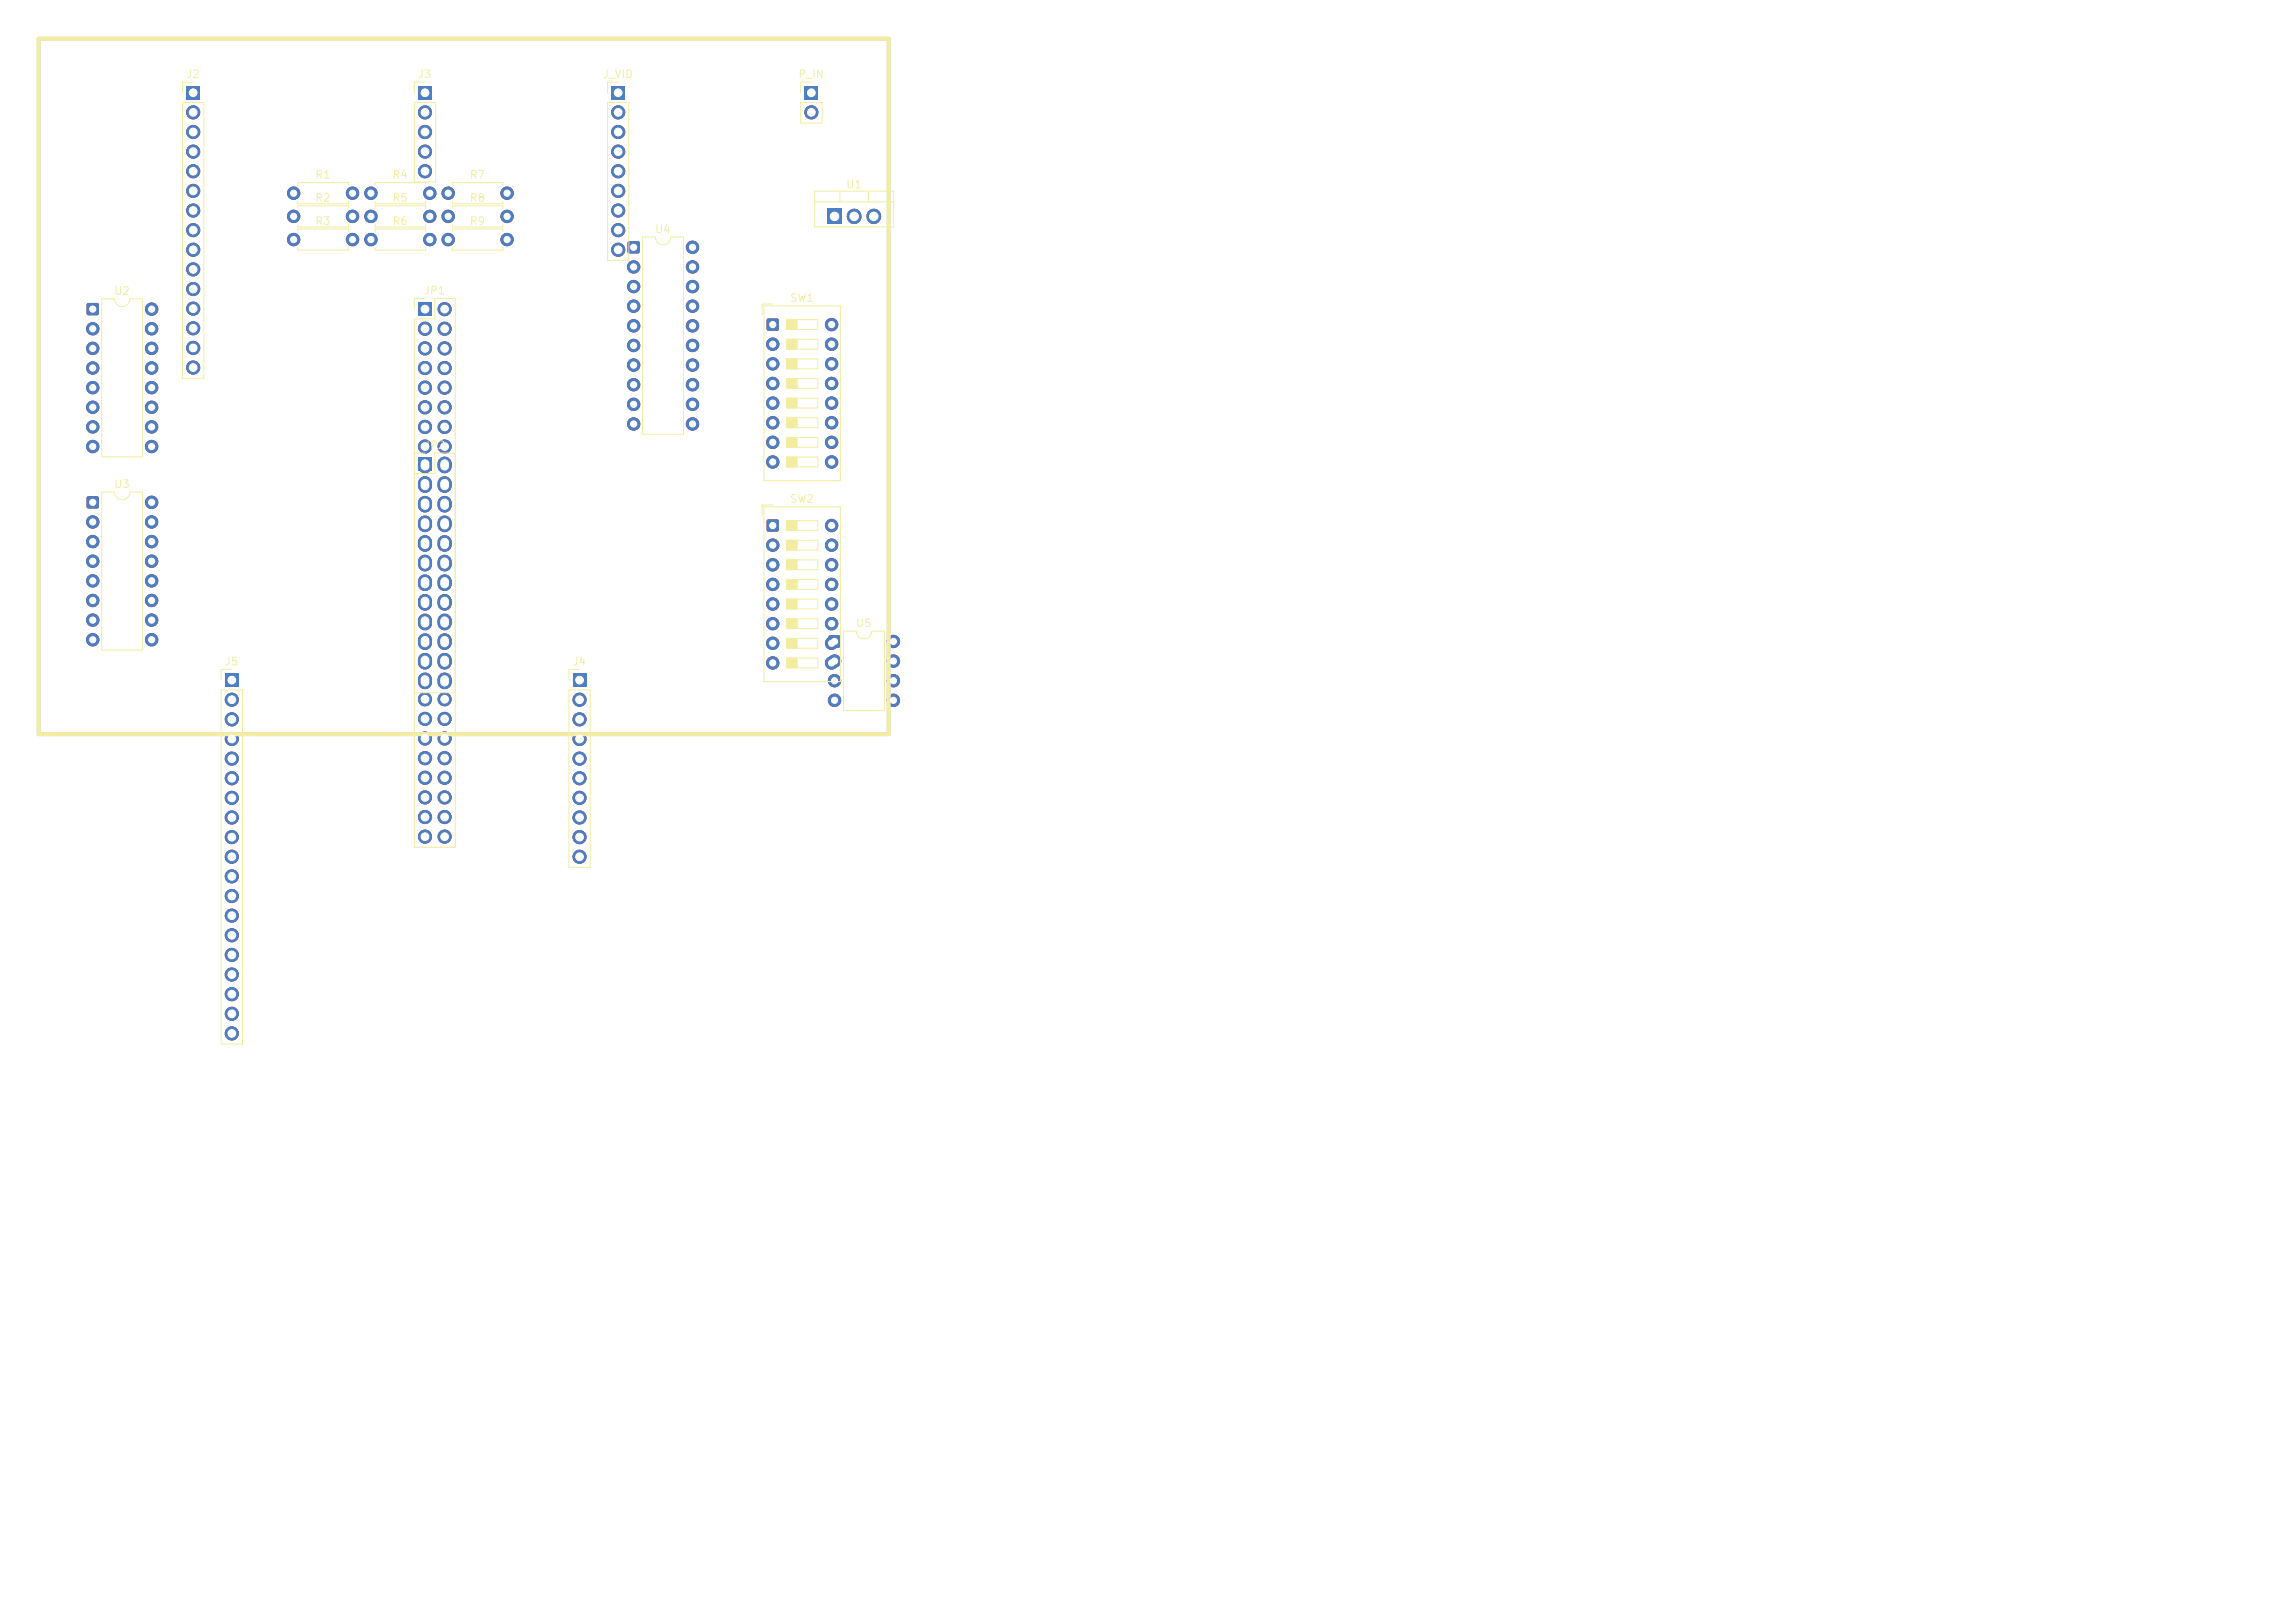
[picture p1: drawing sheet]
<svg xmlns="http://www.w3.org/2000/svg" width="297mm" height="210mm" viewBox="0 0 297 210" stroke-linecap="round" stroke-linejoin="round" font-family="sans-serif">
<defs><g id="words">
<g font-size="1" fill="#f2eda1">
<text x="24" y="10.3">J2</text>
<text x="54" y="10.3">J3</text>
<text x="77.9" y="10.3">J_VID</text>
<text x="103.2" y="10.3">P_IN</text>
<text x="40.7" y="23.4">R1</text>
<text x="50.7" y="23.4">R4</text>
<text x="60.7" y="23.4">R7</text>
<text x="40.7" y="29.4">R3</text>
<text x="40.7" y="26.4">R2</text>
<text x="50.7" y="29.4">R6</text>
<text x="50.7" y="26.4">R5</text>
<text x="60.7" y="26.4">R8</text>
<text x="60.7" y="29.4">R9</text>
<text x="109.4" y="24.6">U1</text>
<text x="84.7" y="30.4">U4</text>
<text x="14.7" y="38.4">U2</text>
<text x="54.8" y="38.3">JP1</text>
<text x="102.2" y="39.3">SW1</text>
<text x="54.8" y="58.3">JP2</text>
<text x="14.7" y="63.4">U3</text>
<text x="102.2" y="65.3">SW2</text>
<text x="110.7" y="81.4">U5</text>
<text x="29" y="86.3">J5</text>
<text x="74" y="86.3">J4</text>
</g>
</g></defs>
<path d="M74.2 87.2h1.6v1.7h-1.6z" fill="#c83434"/>
<g fill="#c83434" stroke="#c83434" stroke-width=".13">
<circle cx="75" cy="90.5" r=".85"/>
<circle cx="75" cy="93.1" r=".85"/>
<circle cx="75" cy="95.6" r=".85"/>
<circle cx="75" cy="98.2" r=".85"/>
<circle cx="75" cy="100.7" r=".85"/>
<circle cx="75" cy="103.2" r=".85"/>
<circle cx="75" cy="105.8" r=".85"/>
<circle cx="75" cy="108.3" r=".85"/>
<circle cx="75" cy="110.9" r=".85"/>
</g>
<path d="M11.3 39.3l.1-.1 1.3 .1 .1 .2-.1 1.2-.2 .1-1.2-.1-.1-.1z" fill="#c83434"/>
<g fill="#c83434" stroke="#c83434" stroke-width=".13">
<circle cx="12" cy="42.5" r=".8"/>
<circle cx="12" cy="45.1" r=".8"/>
<circle cx="12" cy="47.6" r=".8"/>
<circle cx="12" cy="50.2" r=".8"/>
<circle cx="12" cy="52.7" r=".8"/>
<circle cx="12" cy="55.2" r=".8"/>
<circle cx="12" cy="57.8" r=".8"/>
<circle cx="19.6" cy="57.8" r=".8"/>
<circle cx="19.6" cy="55.2" r=".8"/>
<circle cx="19.6" cy="52.7" r=".8"/>
<circle cx="19.6" cy="50.2" r=".8"/>
<circle cx="19.6" cy="47.6" r=".8"/>
<circle cx="19.6" cy="45.1" r=".8"/>
<circle cx="19.6" cy="42.5" r=".8"/>
<circle cx="19.6" cy="40" r=".8"/>
</g>
<path d="M54.2 59.2h1.7v1.7h-1.7z" fill="#c83434"/>
<g fill="#c83434" stroke="#c83434" stroke-width=".13">
<circle cx="57.5" cy="60" r=".85"/>
<circle cx="55" cy="62.5" r=".85"/>
<circle cx="57.5" cy="62.5" r=".85"/>
<circle cx="55" cy="65.1" r=".85"/>
<circle cx="57.5" cy="65.1" r=".85"/>
<circle cx="55" cy="67.6" r=".85"/>
<circle cx="57.5" cy="67.6" r=".85"/>
<circle cx="55" cy="70.2" r=".85"/>
<circle cx="57.5" cy="70.2" r=".85"/>
<circle cx="55" cy="72.7" r=".85"/>
<circle cx="57.5" cy="72.7" r=".85"/>
<circle cx="55" cy="75.2" r=".85"/>
<circle cx="57.5" cy="75.2" r=".85"/>
<circle cx="55" cy="77.8" r=".85"/>
<circle cx="57.5" cy="77.8" r=".85"/>
<circle cx="55" cy="80.3" r=".85"/>
<circle cx="57.5" cy="80.3" r=".85"/>
<circle cx="55" cy="82.9" r=".85"/>
<circle cx="57.5" cy="82.9" r=".85"/>
<circle cx="55" cy="85.4" r=".85"/>
<circle cx="57.5" cy="85.4" r=".85"/>
<circle cx="55" cy="87.9" r=".85"/>
<circle cx="57.5" cy="87.9" r=".85"/>
<circle cx="55" cy="90.5" r=".85"/>
<circle cx="57.5" cy="90.5" r=".85"/>
<circle cx="55" cy="93" r=".85"/>
<circle cx="57.5" cy="93" r=".85"/>
<circle cx="55" cy="95.6" r=".85"/>
<circle cx="57.5" cy="95.6" r=".85"/>
<circle cx="55" cy="98.1" r=".85"/>
<circle cx="57.5" cy="98.1" r=".85"/>
<circle cx="55" cy="100.6" r=".85"/>
<circle cx="57.5" cy="100.6" r=".85"/>
<circle cx="55" cy="103.2" r=".85"/>
<circle cx="57.5" cy="103.2" r=".85"/>
<circle cx="55" cy="105.7" r=".85"/>
<circle cx="57.5" cy="105.7" r=".85"/>
<circle cx="55" cy="108.3" r=".85"/>
<circle cx="57.5" cy="108.3" r=".85"/>
</g>
<path d="M104.1 11.2h1.7v1.7h-1.7z" fill="#c83434"/>
<g fill="#c83434" stroke="#c83434" stroke-width=".13">
<circle cx="105" cy="14.5" r=".85"/>
<circle cx="38" cy="25" r=".8"/>
<circle cx="45.6" cy="25" r=".8"/>
</g>
<path d="M24.1 11.2h1.7v1.7h-1.7z" fill="#c83434"/>
<g fill="#c83434" stroke="#c83434" stroke-width=".13">
<circle cx="25" cy="14.5" r=".85"/>
<circle cx="25" cy="17.1" r=".85"/>
<circle cx="25" cy="19.6" r=".85"/>
<circle cx="25" cy="22.2" r=".85"/>
<circle cx="25" cy="24.7" r=".85"/>
<circle cx="25" cy="27.2" r=".85"/>
<circle cx="25" cy="29.8" r=".85"/>
<circle cx="25" cy="32.3" r=".85"/>
<circle cx="25" cy="34.9" r=".85"/>
<circle cx="25" cy="37.4" r=".85"/>
<circle cx="25" cy="39.9" r=".85"/>
<circle cx="25" cy="42.5" r=".85"/>
<circle cx="25" cy="45" r=".85"/>
<circle cx="25" cy="47.6" r=".85"/>
<circle cx="38" cy="31" r=".8"/>
<circle cx="45.6" cy="31" r=".8"/>
</g>
<path d="M99.3 41.3l.1-.1 1.3 .1 .1 .2-.1 1.2-.2 .1-1.2-.1-.1-.1z" fill="#c83434"/>
<g fill="#c83434" stroke="#c83434" stroke-width=".13">
<circle cx="100" cy="44.5" r=".8"/>
<circle cx="100" cy="47.1" r=".8"/>
<circle cx="100" cy="49.6" r=".8"/>
<circle cx="100" cy="52.2" r=".8"/>
<circle cx="100" cy="54.7" r=".8"/>
<circle cx="100" cy="57.2" r=".8"/>
<circle cx="100" cy="59.8" r=".8"/>
<circle cx="107.6" cy="59.8" r=".8"/>
<circle cx="107.6" cy="57.2" r=".8"/>
<circle cx="107.6" cy="54.7" r=".8"/>
<circle cx="107.6" cy="52.2" r=".8"/>
<circle cx="107.6" cy="49.6" r=".8"/>
<circle cx="107.6" cy="47.1" r=".8"/>
<circle cx="107.6" cy="44.5" r=".8"/>
<circle cx="107.6" cy="42" r=".8"/>
</g>
<path d="M54.2 39.2h1.7v1.7h-1.7z" fill="#c83434"/>
<g fill="#c83434" stroke="#c83434" stroke-width=".13">
<circle cx="57.5" cy="40" r=".85"/>
<circle cx="55" cy="42.5" r=".85"/>
<circle cx="57.5" cy="42.5" r=".85"/>
<circle cx="55" cy="45.1" r=".85"/>
<circle cx="57.5" cy="45.1" r=".85"/>
<circle cx="55" cy="47.6" r=".85"/>
<circle cx="57.5" cy="47.6" r=".85"/>
<circle cx="55" cy="50.2" r=".85"/>
<circle cx="57.5" cy="50.2" r=".85"/>
<circle cx="55" cy="52.7" r=".85"/>
<circle cx="57.5" cy="52.7" r=".85"/>
<circle cx="55" cy="55.2" r=".85"/>
<circle cx="57.5" cy="55.2" r=".85"/>
<circle cx="55" cy="57.8" r=".85"/>
<circle cx="57.5" cy="57.8" r=".85"/>
<circle cx="55" cy="60.3" r=".85"/>
<circle cx="57.5" cy="60.3" r=".85"/>
<circle cx="55" cy="62.9" r=".85"/>
<circle cx="57.5" cy="62.9" r=".85"/>
<circle cx="55" cy="65.4" r=".85"/>
<circle cx="57.5" cy="65.4" r=".85"/>
<circle cx="55" cy="67.9" r=".85"/>
<circle cx="57.5" cy="67.9" r=".85"/>
<circle cx="55" cy="70.5" r=".85"/>
<circle cx="57.5" cy="70.5" r=".85"/>
<circle cx="55" cy="73" r=".85"/>
<circle cx="57.5" cy="73" r=".85"/>
<circle cx="55" cy="75.6" r=".85"/>
<circle cx="57.5" cy="75.6" r=".85"/>
<circle cx="55" cy="78.1" r=".85"/>
<circle cx="57.5" cy="78.1" r=".85"/>
<circle cx="55" cy="80.6" r=".85"/>
<circle cx="57.5" cy="80.6" r=".85"/>
<circle cx="55" cy="83.2" r=".85"/>
<circle cx="57.5" cy="83.2" r=".85"/>
<circle cx="55" cy="85.7" r=".85"/>
<circle cx="57.5" cy="85.7" r=".85"/>
<circle cx="55" cy="88.3" r=".85"/>
<circle cx="57.5" cy="88.3" r=".85"/>
</g>
<path d="M11.3 64.3l.1-.1 1.3 .1 .1 .2-.1 1.2-.2 .1-1.2-.1-.1-.1z" fill="#c83434"/>
<g fill="#c83434" stroke="#c83434" stroke-width=".13">
<circle cx="12" cy="67.5" r=".8"/>
<circle cx="12" cy="70.1" r=".8"/>
<circle cx="12" cy="72.6" r=".8"/>
<circle cx="12" cy="75.2" r=".8"/>
<circle cx="12" cy="77.7" r=".8"/>
<circle cx="12" cy="80.2" r=".8"/>
<circle cx="12" cy="82.8" r=".8"/>
<circle cx="19.6" cy="82.8" r=".8"/>
<circle cx="19.6" cy="80.2" r=".8"/>
<circle cx="19.6" cy="77.7" r=".8"/>
<circle cx="19.6" cy="75.2" r=".8"/>
<circle cx="19.6" cy="72.6" r=".8"/>
<circle cx="19.6" cy="70.1" r=".8"/>
<circle cx="19.6" cy="67.5" r=".8"/>
<circle cx="19.6" cy="65" r=".8"/>
</g>
<path d="M79.2 11.2h1.6v1.7h-1.6z" fill="#c83434"/>
<g fill="#c83434" stroke="#c83434" stroke-width=".13">
<circle cx="80" cy="14.5" r=".85"/>
<circle cx="80" cy="17.1" r=".85"/>
<circle cx="80" cy="19.6" r=".85"/>
<circle cx="80" cy="22.2" r=".85"/>
<circle cx="80" cy="24.7" r=".85"/>
<circle cx="80" cy="27.2" r=".85"/>
<circle cx="80" cy="29.8" r=".85"/>
<circle cx="80" cy="32.3" r=".85"/>
<circle cx="58" cy="28" r=".8"/>
<circle cx="65.6" cy="28" r=".8"/>
</g>
<path d="M107 27h2v2h-2z" fill="#c83434"/>
<path d="M110.5 28h.1M113.1 28h.1" fill="none" stroke="#c83434" stroke-width="1.9"/>
<path d="M81.3 31.3l.2-.1 1.2 .1 .1 .2-.1 1.2-.2 .1-1.2-.1-.1-.1z" fill="#c83434"/>
<g fill="#c83434" stroke="#c83434" stroke-width=".13">
<circle cx="82" cy="34.5" r=".8"/>
<circle cx="82" cy="37.1" r=".8"/>
<circle cx="82" cy="39.6" r=".8"/>
<circle cx="82" cy="42.2" r=".8"/>
<circle cx="82" cy="44.7" r=".8"/>
<circle cx="82" cy="47.2" r=".8"/>
<circle cx="82" cy="49.8" r=".8"/>
<circle cx="82" cy="52.3" r=".8"/>
<circle cx="82" cy="54.9" r=".8"/>
<circle cx="89.6" cy="54.9" r=".8"/>
<circle cx="89.6" cy="52.3" r=".8"/>
<circle cx="89.6" cy="49.8" r=".8"/>
<circle cx="89.6" cy="47.2" r=".8"/>
<circle cx="89.6" cy="44.7" r=".8"/>
<circle cx="89.6" cy="42.2" r=".8"/>
<circle cx="89.6" cy="39.6" r=".8"/>
<circle cx="89.6" cy="37.1" r=".8"/>
<circle cx="89.6" cy="34.5" r=".8"/>
<circle cx="89.6" cy="32" r=".8"/>
<circle cx="38" cy="28" r=".8"/>
<circle cx="45.6" cy="28" r=".8"/>
<circle cx="48" cy="25" r=".8"/>
<circle cx="55.6" cy="25" r=".8"/>
<circle cx="48" cy="31" r=".8"/>
<circle cx="55.6" cy="31" r=".8"/>
</g>
<path d="M29.1 87.2h1.7v1.7h-1.7z" fill="#c83434"/>
<g fill="#c83434" stroke="#c83434" stroke-width=".13">
<circle cx="30" cy="90.5" r=".85"/>
<circle cx="30" cy="93.1" r=".85"/>
<circle cx="30" cy="95.6" r=".85"/>
<circle cx="30" cy="98.2" r=".85"/>
<circle cx="30" cy="100.7" r=".85"/>
<circle cx="30" cy="103.2" r=".85"/>
<circle cx="30" cy="105.8" r=".85"/>
<circle cx="30" cy="108.3" r=".85"/>
<circle cx="30" cy="110.9" r=".85"/>
<circle cx="30" cy="113.4" r=".85"/>
<circle cx="30" cy="115.9" r=".85"/>
<circle cx="30" cy="118.5" r=".85"/>
<circle cx="30" cy="121" r=".85"/>
<circle cx="30" cy="123.6" r=".85"/>
<circle cx="30" cy="126.1" r=".85"/>
<circle cx="30" cy="128.6" r=".85"/>
<circle cx="30" cy="131.2" r=".85"/>
<circle cx="30" cy="133.7" r=".85"/>
</g>
<path d="M99.3 67.3l.1-.1 1.3 .1 .1 .2-.1 1.2-.2 .1-1.2-.1-.1-.1z" fill="#c83434"/>
<g fill="#c83434" stroke="#c83434" stroke-width=".13">
<circle cx="100" cy="70.5" r=".8"/>
<circle cx="100" cy="73.1" r=".8"/>
<circle cx="100" cy="75.6" r=".8"/>
<circle cx="100" cy="78.2" r=".8"/>
<circle cx="100" cy="80.7" r=".8"/>
<circle cx="100" cy="83.2" r=".8"/>
<circle cx="100" cy="85.8" r=".8"/>
<circle cx="107.6" cy="85.8" r=".8"/>
<circle cx="107.6" cy="83.2" r=".8"/>
<circle cx="107.6" cy="80.7" r=".8"/>
<circle cx="107.6" cy="78.2" r=".8"/>
<circle cx="107.6" cy="75.6" r=".8"/>
<circle cx="107.6" cy="73.1" r=".8"/>
<circle cx="107.6" cy="70.5" r=".8"/>
<circle cx="107.6" cy="68" r=".8"/>
<circle cx="58" cy="31" r=".8"/>
<circle cx="65.6" cy="31" r=".8"/>
<circle cx="48" cy="28" r=".8"/>
<circle cx="55.6" cy="28" r=".8"/>
</g>
<path d="M107.3 82.3l.1-.1 1.3 .1 .1 .2-.1 1.2-.2 .1-1.2-.1-.1-.1z" fill="#c83434"/>
<g fill="#c83434" stroke="#c83434" stroke-width=".13">
<circle cx="108" cy="85.5" r=".8"/>
<circle cx="108" cy="88.1" r=".8"/>
<circle cx="108" cy="90.6" r=".8"/>
<circle cx="115.6" cy="90.6" r=".8"/>
<circle cx="115.6" cy="88.1" r=".8"/>
<circle cx="115.6" cy="85.5" r=".8"/>
<circle cx="115.6" cy="83" r=".8"/>
<circle cx="58" cy="25" r=".8"/>
<circle cx="65.6" cy="25" r=".8"/>
</g>
<path d="M54.2 11.2h1.7v1.7h-1.7z" fill="#c83434"/>
<g fill="#c83434" stroke="#c83434" stroke-width=".13">
<circle cx="55" cy="14.5" r=".85"/>
<circle cx="55" cy="17.1" r=".85"/>
<circle cx="55" cy="19.6" r=".85"/>
<circle cx="55" cy="22.2" r=".85"/>
</g>
<path d="M74.2 87.2h1.6v1.7h-1.6z" fill="#4d7fc4"/>
<g fill="#4d7fc4" stroke="#4d7fc4" stroke-width=".13">
<circle cx="75" cy="90.5" r=".85"/>
<circle cx="75" cy="93.1" r=".85"/>
<circle cx="75" cy="95.6" r=".85"/>
<circle cx="75" cy="98.2" r=".85"/>
<circle cx="75" cy="100.7" r=".85"/>
<circle cx="75" cy="103.2" r=".85"/>
<circle cx="75" cy="105.8" r=".85"/>
<circle cx="75" cy="108.3" r=".85"/>
<circle cx="75" cy="110.9" r=".85"/>
</g>
<path d="M11.3 39.3l.1-.1 1.3 .1 .1 .2-.1 1.2-.2 .1-1.2-.1-.1-.1z" fill="#4d7fc4"/>
<g fill="#4d7fc4" stroke="#4d7fc4" stroke-width=".13">
<circle cx="12" cy="42.5" r=".8"/>
<circle cx="12" cy="45.1" r=".8"/>
<circle cx="12" cy="47.6" r=".8"/>
<circle cx="12" cy="50.2" r=".8"/>
<circle cx="12" cy="52.7" r=".8"/>
<circle cx="12" cy="55.2" r=".8"/>
<circle cx="12" cy="57.8" r=".8"/>
<circle cx="19.6" cy="57.8" r=".8"/>
<circle cx="19.6" cy="55.2" r=".8"/>
<circle cx="19.6" cy="52.7" r=".8"/>
<circle cx="19.6" cy="50.2" r=".8"/>
<circle cx="19.6" cy="47.6" r=".8"/>
<circle cx="19.6" cy="45.1" r=".8"/>
<circle cx="19.6" cy="42.5" r=".8"/>
<circle cx="19.6" cy="40" r=".8"/>
</g>
<path d="M54.2 59.2h1.7v1.7h-1.7z" fill="#4d7fc4"/>
<g fill="#4d7fc4" stroke="#4d7fc4" stroke-width=".13">
<circle cx="57.5" cy="60" r=".85"/>
<circle cx="55" cy="62.5" r=".85"/>
<circle cx="57.5" cy="62.5" r=".85"/>
<circle cx="55" cy="65.1" r=".85"/>
<circle cx="57.5" cy="65.1" r=".85"/>
<circle cx="55" cy="67.6" r=".85"/>
<circle cx="57.5" cy="67.6" r=".85"/>
<circle cx="55" cy="70.2" r=".85"/>
<circle cx="57.5" cy="70.2" r=".85"/>
<circle cx="55" cy="72.7" r=".85"/>
<circle cx="57.5" cy="72.7" r=".85"/>
<circle cx="55" cy="75.2" r=".85"/>
<circle cx="57.5" cy="75.2" r=".85"/>
<circle cx="55" cy="77.8" r=".85"/>
<circle cx="57.5" cy="77.8" r=".85"/>
<circle cx="55" cy="80.3" r=".85"/>
<circle cx="57.5" cy="80.3" r=".85"/>
<circle cx="55" cy="82.9" r=".85"/>
<circle cx="57.5" cy="82.9" r=".85"/>
<circle cx="55" cy="85.4" r=".85"/>
<circle cx="57.5" cy="85.4" r=".85"/>
<circle cx="55" cy="87.9" r=".85"/>
<circle cx="57.5" cy="87.9" r=".85"/>
<circle cx="55" cy="90.5" r=".85"/>
<circle cx="57.5" cy="90.5" r=".85"/>
<circle cx="55" cy="93" r=".85"/>
<circle cx="57.5" cy="93" r=".85"/>
<circle cx="55" cy="95.6" r=".85"/>
<circle cx="57.5" cy="95.6" r=".85"/>
<circle cx="55" cy="98.1" r=".85"/>
<circle cx="57.5" cy="98.1" r=".85"/>
<circle cx="55" cy="100.6" r=".85"/>
<circle cx="57.5" cy="100.6" r=".85"/>
<circle cx="55" cy="103.2" r=".85"/>
<circle cx="57.5" cy="103.2" r=".85"/>
<circle cx="55" cy="105.7" r=".85"/>
<circle cx="57.5" cy="105.7" r=".85"/>
<circle cx="55" cy="108.3" r=".85"/>
<circle cx="57.5" cy="108.3" r=".85"/>
</g>
<path d="M104.1 11.2h1.7v1.7h-1.7z" fill="#4d7fc4"/>
<g fill="#4d7fc4" stroke="#4d7fc4" stroke-width=".13">
<circle cx="105" cy="14.5" r=".85"/>
<circle cx="38" cy="25" r=".8"/>
<circle cx="45.6" cy="25" r=".8"/>
</g>
<path d="M24.1 11.2h1.7v1.7h-1.7z" fill="#4d7fc4"/>
<g fill="#4d7fc4" stroke="#4d7fc4" stroke-width=".13">
<circle cx="25" cy="14.5" r=".85"/>
<circle cx="25" cy="17.1" r=".85"/>
<circle cx="25" cy="19.6" r=".85"/>
<circle cx="25" cy="22.2" r=".85"/>
<circle cx="25" cy="24.7" r=".85"/>
<circle cx="25" cy="27.2" r=".85"/>
<circle cx="25" cy="29.8" r=".85"/>
<circle cx="25" cy="32.3" r=".85"/>
<circle cx="25" cy="34.9" r=".85"/>
<circle cx="25" cy="37.4" r=".85"/>
<circle cx="25" cy="39.9" r=".85"/>
<circle cx="25" cy="42.5" r=".85"/>
<circle cx="25" cy="45" r=".85"/>
<circle cx="25" cy="47.6" r=".85"/>
<circle cx="38" cy="31" r=".8"/>
<circle cx="45.6" cy="31" r=".8"/>
</g>
<path d="M99.3 41.3l.1-.1 1.3 .1 .1 .2-.1 1.2-.2 .1-1.2-.1-.1-.1z" fill="#4d7fc4"/>
<g fill="#4d7fc4" stroke="#4d7fc4" stroke-width=".13">
<circle cx="100" cy="44.5" r=".8"/>
<circle cx="100" cy="47.1" r=".8"/>
<circle cx="100" cy="49.6" r=".8"/>
<circle cx="100" cy="52.2" r=".8"/>
<circle cx="100" cy="54.7" r=".8"/>
<circle cx="100" cy="57.2" r=".8"/>
<circle cx="100" cy="59.8" r=".8"/>
<circle cx="107.6" cy="59.8" r=".8"/>
<circle cx="107.6" cy="57.2" r=".8"/>
<circle cx="107.6" cy="54.7" r=".8"/>
<circle cx="107.6" cy="52.2" r=".8"/>
<circle cx="107.6" cy="49.6" r=".8"/>
<circle cx="107.6" cy="47.1" r=".8"/>
<circle cx="107.6" cy="44.5" r=".8"/>
<circle cx="107.6" cy="42" r=".8"/>
</g>
<path d="M54.2 39.2h1.7v1.7h-1.7z" fill="#4d7fc4"/>
<g fill="#4d7fc4" stroke="#4d7fc4" stroke-width=".13">
<circle cx="57.5" cy="40" r=".85"/>
<circle cx="55" cy="42.5" r=".85"/>
<circle cx="57.5" cy="42.5" r=".85"/>
<circle cx="55" cy="45.1" r=".85"/>
<circle cx="57.5" cy="45.1" r=".85"/>
<circle cx="55" cy="47.6" r=".85"/>
<circle cx="57.5" cy="47.6" r=".85"/>
<circle cx="55" cy="50.2" r=".85"/>
<circle cx="57.5" cy="50.2" r=".85"/>
<circle cx="55" cy="52.7" r=".85"/>
<circle cx="57.5" cy="52.7" r=".85"/>
<circle cx="55" cy="55.2" r=".85"/>
<circle cx="57.5" cy="55.2" r=".85"/>
<circle cx="55" cy="57.8" r=".85"/>
<circle cx="57.5" cy="57.8" r=".85"/>
<circle cx="55" cy="60.3" r=".85"/>
<circle cx="57.5" cy="60.3" r=".85"/>
<circle cx="55" cy="62.9" r=".85"/>
<circle cx="57.5" cy="62.9" r=".85"/>
<circle cx="55" cy="65.4" r=".85"/>
<circle cx="57.5" cy="65.4" r=".85"/>
<circle cx="55" cy="67.9" r=".85"/>
<circle cx="57.5" cy="67.9" r=".85"/>
<circle cx="55" cy="70.5" r=".85"/>
<circle cx="57.5" cy="70.5" r=".85"/>
<circle cx="55" cy="73" r=".85"/>
<circle cx="57.5" cy="73" r=".85"/>
<circle cx="55" cy="75.6" r=".85"/>
<circle cx="57.5" cy="75.6" r=".85"/>
<circle cx="55" cy="78.1" r=".85"/>
<circle cx="57.5" cy="78.1" r=".85"/>
<circle cx="55" cy="80.6" r=".85"/>
<circle cx="57.5" cy="80.6" r=".85"/>
<circle cx="55" cy="83.2" r=".85"/>
<circle cx="57.5" cy="83.2" r=".85"/>
<circle cx="55" cy="85.7" r=".85"/>
<circle cx="57.5" cy="85.7" r=".85"/>
<circle cx="55" cy="88.3" r=".85"/>
<circle cx="57.5" cy="88.3" r=".85"/>
</g>
<path d="M11.3 64.3l.1-.1 1.3 .1 .1 .2-.1 1.2-.2 .1-1.2-.1-.1-.1z" fill="#4d7fc4"/>
<g fill="#4d7fc4" stroke="#4d7fc4" stroke-width=".13">
<circle cx="12" cy="67.5" r=".8"/>
<circle cx="12" cy="70.1" r=".8"/>
<circle cx="12" cy="72.6" r=".8"/>
<circle cx="12" cy="75.2" r=".8"/>
<circle cx="12" cy="77.7" r=".8"/>
<circle cx="12" cy="80.2" r=".8"/>
<circle cx="12" cy="82.8" r=".8"/>
<circle cx="19.6" cy="82.8" r=".8"/>
<circle cx="19.6" cy="80.2" r=".8"/>
<circle cx="19.6" cy="77.7" r=".8"/>
<circle cx="19.6" cy="75.2" r=".8"/>
<circle cx="19.6" cy="72.6" r=".8"/>
<circle cx="19.6" cy="70.1" r=".8"/>
<circle cx="19.6" cy="67.5" r=".8"/>
<circle cx="19.6" cy="65" r=".8"/>
</g>
<path d="M79.2 11.2h1.6v1.7h-1.6z" fill="#4d7fc4"/>
<g fill="#4d7fc4" stroke="#4d7fc4" stroke-width=".13">
<circle cx="80" cy="14.5" r=".85"/>
<circle cx="80" cy="17.1" r=".85"/>
<circle cx="80" cy="19.6" r=".85"/>
<circle cx="80" cy="22.2" r=".85"/>
<circle cx="80" cy="24.7" r=".85"/>
<circle cx="80" cy="27.2" r=".85"/>
<circle cx="80" cy="29.8" r=".85"/>
<circle cx="80" cy="32.3" r=".85"/>
<circle cx="58" cy="28" r=".8"/>
<circle cx="65.6" cy="28" r=".8"/>
</g>
<path d="M107 27h2v2h-2z" fill="#4d7fc4"/>
<path d="M110.5 28h.1M113.1 28h.1" fill="none" stroke="#4d7fc4" stroke-width="1.9"/>
<path d="M81.3 31.3l.2-.1 1.2 .1 .1 .2-.1 1.2-.2 .1-1.2-.1-.1-.1z" fill="#4d7fc4"/>
<g fill="#4d7fc4" stroke="#4d7fc4" stroke-width=".13">
<circle cx="82" cy="34.5" r=".8"/>
<circle cx="82" cy="37.1" r=".8"/>
<circle cx="82" cy="39.6" r=".8"/>
<circle cx="82" cy="42.2" r=".8"/>
<circle cx="82" cy="44.7" r=".8"/>
<circle cx="82" cy="47.2" r=".8"/>
<circle cx="82" cy="49.8" r=".8"/>
<circle cx="82" cy="52.3" r=".8"/>
<circle cx="82" cy="54.9" r=".8"/>
<circle cx="89.6" cy="54.9" r=".8"/>
<circle cx="89.6" cy="52.3" r=".8"/>
<circle cx="89.6" cy="49.8" r=".8"/>
<circle cx="89.6" cy="47.2" r=".8"/>
<circle cx="89.6" cy="44.7" r=".8"/>
<circle cx="89.6" cy="42.2" r=".8"/>
<circle cx="89.6" cy="39.6" r=".8"/>
<circle cx="89.6" cy="37.1" r=".8"/>
<circle cx="89.6" cy="34.5" r=".8"/>
<circle cx="89.6" cy="32" r=".8"/>
<circle cx="38" cy="28" r=".8"/>
<circle cx="45.6" cy="28" r=".8"/>
<circle cx="48" cy="25" r=".8"/>
<circle cx="55.6" cy="25" r=".8"/>
<circle cx="48" cy="31" r=".8"/>
<circle cx="55.6" cy="31" r=".8"/>
</g>
<path d="M29.1 87.2h1.7v1.7h-1.7z" fill="#4d7fc4"/>
<g fill="#4d7fc4" stroke="#4d7fc4" stroke-width=".13">
<circle cx="30" cy="90.5" r=".85"/>
<circle cx="30" cy="93.1" r=".85"/>
<circle cx="30" cy="95.6" r=".85"/>
<circle cx="30" cy="98.2" r=".85"/>
<circle cx="30" cy="100.7" r=".85"/>
<circle cx="30" cy="103.2" r=".85"/>
<circle cx="30" cy="105.8" r=".85"/>
<circle cx="30" cy="108.3" r=".85"/>
<circle cx="30" cy="110.9" r=".85"/>
<circle cx="30" cy="113.4" r=".85"/>
<circle cx="30" cy="115.9" r=".85"/>
<circle cx="30" cy="118.5" r=".85"/>
<circle cx="30" cy="121" r=".85"/>
<circle cx="30" cy="123.6" r=".85"/>
<circle cx="30" cy="126.1" r=".85"/>
<circle cx="30" cy="128.6" r=".85"/>
<circle cx="30" cy="131.2" r=".85"/>
<circle cx="30" cy="133.7" r=".85"/>
</g>
<path d="M99.3 67.3l.1-.1 1.3 .1 .1 .2-.1 1.2-.2 .1-1.2-.1-.1-.1z" fill="#4d7fc4"/>
<g fill="#4d7fc4" stroke="#4d7fc4" stroke-width=".13">
<circle cx="100" cy="70.5" r=".8"/>
<circle cx="100" cy="73.1" r=".8"/>
<circle cx="100" cy="75.6" r=".8"/>
<circle cx="100" cy="78.2" r=".8"/>
<circle cx="100" cy="80.7" r=".8"/>
<circle cx="100" cy="83.2" r=".8"/>
<circle cx="100" cy="85.8" r=".8"/>
<circle cx="107.6" cy="85.8" r=".8"/>
<circle cx="107.6" cy="83.2" r=".8"/>
<circle cx="107.6" cy="80.7" r=".8"/>
<circle cx="107.6" cy="78.2" r=".8"/>
<circle cx="107.6" cy="75.6" r=".8"/>
<circle cx="107.6" cy="73.1" r=".8"/>
<circle cx="107.6" cy="70.5" r=".8"/>
<circle cx="107.6" cy="68" r=".8"/>
<circle cx="58" cy="31" r=".8"/>
<circle cx="65.6" cy="31" r=".8"/>
<circle cx="48" cy="28" r=".8"/>
<circle cx="55.6" cy="28" r=".8"/>
</g>
<path d="M107.3 82.3l.1-.1 1.3 .1 .1 .2-.1 1.2-.2 .1-1.2-.1-.1-.1z" fill="#4d7fc4"/>
<g fill="#4d7fc4" stroke="#4d7fc4" stroke-width=".13">
<circle cx="108" cy="85.5" r=".8"/>
<circle cx="108" cy="88.1" r=".8"/>
<circle cx="108" cy="90.6" r=".8"/>
<circle cx="115.6" cy="90.6" r=".8"/>
<circle cx="115.6" cy="88.1" r=".8"/>
<circle cx="115.6" cy="85.5" r=".8"/>
<circle cx="115.6" cy="83" r=".8"/>
<circle cx="58" cy="25" r=".8"/>
<circle cx="65.6" cy="25" r=".8"/>
</g>
<path d="M54.2 11.2h1.7v1.7h-1.7z" fill="#4d7fc4"/>
<g fill="#4d7fc4" stroke="#4d7fc4" stroke-width=".13">
<circle cx="55" cy="14.5" r=".85"/>
<circle cx="55" cy="17.1" r=".85"/>
<circle cx="55" cy="19.6" r=".85"/>
<circle cx="55" cy="22.2" r=".85"/>
</g>
<path d="M5 5h110v90h-110z" fill="none" stroke="#d0d2cd" stroke-width=".5"/>
<path d="M5 5h110v90h-110z" fill="none" stroke="#f2eda1" stroke-width=".5"/>
<g fill="none" stroke="#f2eda1" stroke-width=".13">
<path d="M23.6 13.3h2.8v35.6h-2.8zM25 10.6h-1.4v1.4M53.6 13.3h2.8v10.2h-2.8zM55 10.6h-1.4v1.4M78.6 13.3h2.8v20.4h-2.8zM80 10.6h-1.4v1.4M103.6 13.3h2.8v2.6h-2.8zM105 10.6h-1.4v1.4M13.2 38.7h1.6a1 1 0 0 0 1 1 1 1 0 0 0 1-1h1.7v20.4h-5.3zM38.5 24v-.4h6.6v.4M38.5 26v.4h6.6v-.4M38.5 27v-.4h6.6v.4"/>
<path d="M38.5 29v.4h6.6v-.4M38.5 30v-.4h6.6v.4M38.5 32v.4h6.6v-.4M48.5 24v-.4h6.6v.4M48.5 26v.4h6.6v-.4M48.5 30v-.4h6.6v.4M48.5 32v.4h6.6v-.4M48.5 27v-.4h6.6v.4M48.5 29v.4h6.6v-.4M55 38.6h-1.4v1.4M58.5 24v-.4h6.6v.4M58.5 26v.4h6.6v-.4"/>
<path d="M58.5 30v-.4h6.6v.4M58.5 32v.4h6.6v-.4M58.5 27v-.4h6.6v.4M58.5 29v.4h6.6v-.4M83.2 30.7h1.6a1 1 0 0 0 1 1 1 1 0 0 0 1-1h1.7v25.5h-5.3zM98.9 39.6h9.9v22.6h-9.9zM100 39.3h-1.4v1.4M105.4 24.7h10.2v4.7h-10.2zM105.4 26.1h10.2M108.7 24.7v1.4M112.4 24.7v1.4M53.6 58.6h1.4"/>
<path d="M53.6 41.3h2.7v-2.7h2.6v71h-5.3zM58.9 58.6h-2.6v2.7h-2.7M101.8 41.4h4v1.2h-4zM101.8 43.9h4v1.3h-4zM101.8 46.4h4v1.3h-4zM101.8 49h4v1.3h-4zM101.8 51.5h4v1.3h-4zM101.8 54.1h4v1.2h-4zM101.8 56.6h4v1.3h-4zM101.8 59.1h4v1.3h-4zM103.1 41.4v1.2M103.1 43.9v1.3"/>
<path d="M103.1 46.4v1.3M103.1 49v1.3M103.1 51.5v1.3M103.1 54.1v1.2M103.1 56.6v1.3M103.1 59.1v1.3M13.2 63.7h1.6a1 1 0 0 0 1 1 1 1 0 0 0 1-1h1.7v20.4h-5.3zM98.9 65.6h9.9v22.6h-9.9zM100 65.3h-1.4v1.4M101.8 67.4h4v1.2h-4zM101.8 69.9h4v1.3h-4zM101.8 72.4h4v1.3h-4z"/>
<path d="M101.8 75h4v1.3h-4zM101.8 77.5h4v1.3h-4zM103.1 67.4v1.2M103.1 69.9v1.3M103.1 72.4v1.3M103.1 75v1.3M103.1 77.5v1.3M28.6 89.3h2.8v45.8h-2.8zM30 86.6h-1.4v1.4M53.6 89.6h5.3M73.6 89.3h2.8v22.9h-2.8zM75 86.6h-1.4v1.4"/>
<path d="M101.8 80.1h4v1.2h-4zM101.8 82.6h4v1.3h-4zM101.8 85.1h4v1.3h-4zM103.1 80.1v1.2M103.1 82.6v1.3M103.1 85.1v1.3M109.2 81.7h1.6a1 1 0 0 0 1 1 1 1 0 0 0 1-1h1.7v10.3h-5.3z"/>
</g>
<g fill="#f2eda1" stroke="#f2eda1" stroke-width=".13">
<path d="M101.8 41.4h1.3v1.2h-1.3z"/>
<path d="M101.8 43.9h1.3v1.3h-1.3z"/>
<path d="M101.8 46.4h1.3v1.3h-1.3z"/>
<path d="M101.8 49h1.3v1.3h-1.3z"/>
<path d="M101.8 51.5h1.3v1.3h-1.3z"/>
<path d="M101.8 54.1h1.3v1.2h-1.3z"/>
<path d="M101.8 56.6h1.3v1.3h-1.3z"/>
<path d="M101.8 59.1h1.3v1.3h-1.3z"/>
<path d="M101.8 67.4h1.3v1.2h-1.3z"/>
<path d="M101.8 69.9h1.3v1.3h-1.3z"/>
<path d="M101.8 72.4h1.3v1.3h-1.3z"/>
<path d="M101.8 75h1.3v1.3h-1.3z"/>
<path d="M101.8 77.5h1.3v1.3h-1.3z"/>
<path d="M101.8 80.1h1.3v1.2h-1.3z"/>
<path d="M101.8 82.6h1.3v1.3h-1.3z"/>
<path d="M101.8 85.1h1.3v1.3h-1.3z"/>
</g>
<g fill="#fff" stroke="#fff" stroke-width=".13">
<circle cx="75" cy="88" r=".5"/>
<circle cx="75" cy="90.5" r=".5"/>
<circle cx="75" cy="93.1" r=".5"/>
<circle cx="75" cy="95.6" r=".5"/>
<circle cx="75" cy="98.2" r=".5"/>
<circle cx="75" cy="100.7" r=".5"/>
<circle cx="75" cy="103.2" r=".5"/>
<circle cx="75" cy="105.8" r=".5"/>
<circle cx="75" cy="108.3" r=".5"/>
<circle cx="75" cy="110.9" r=".5"/>
<circle cx="12" cy="40" r=".4"/>
<circle cx="12" cy="42.5" r=".4"/>
<circle cx="12" cy="45.1" r=".4"/>
<circle cx="12" cy="47.6" r=".4"/>
<circle cx="12" cy="50.2" r=".4"/>
<circle cx="12" cy="52.7" r=".4"/>
<circle cx="12" cy="55.2" r=".4"/>
<circle cx="12" cy="57.8" r=".4"/>
<circle cx="19.6" cy="57.8" r=".4"/>
<circle cx="19.6" cy="55.2" r=".4"/>
<circle cx="19.6" cy="52.7" r=".4"/>
<circle cx="19.6" cy="50.2" r=".4"/>
<circle cx="19.6" cy="47.6" r=".4"/>
<circle cx="19.6" cy="45.1" r=".4"/>
<circle cx="19.6" cy="42.5" r=".4"/>
<circle cx="19.6" cy="40" r=".4"/>
<circle cx="55" cy="60" r=".5"/>
<circle cx="57.5" cy="60" r=".5"/>
<circle cx="55" cy="62.5" r=".5"/>
<circle cx="57.5" cy="62.5" r=".5"/>
<circle cx="55" cy="65.1" r=".5"/>
<circle cx="57.5" cy="65.1" r=".5"/>
<circle cx="55" cy="67.6" r=".5"/>
<circle cx="57.5" cy="67.6" r=".5"/>
<circle cx="55" cy="70.2" r=".5"/>
<circle cx="57.5" cy="70.2" r=".5"/>
<circle cx="55" cy="72.7" r=".5"/>
<circle cx="57.5" cy="72.7" r=".5"/>
<circle cx="55" cy="75.2" r=".5"/>
<circle cx="57.5" cy="75.2" r=".5"/>
<circle cx="55" cy="77.8" r=".5"/>
<circle cx="57.5" cy="77.8" r=".5"/>
<circle cx="55" cy="80.3" r=".5"/>
<circle cx="57.5" cy="80.3" r=".5"/>
<circle cx="55" cy="82.9" r=".5"/>
<circle cx="57.5" cy="82.9" r=".5"/>
<circle cx="55" cy="85.4" r=".5"/>
<circle cx="57.5" cy="85.4" r=".5"/>
<circle cx="55" cy="87.9" r=".5"/>
<circle cx="57.5" cy="87.9" r=".5"/>
<circle cx="55" cy="90.5" r=".5"/>
<circle cx="57.5" cy="90.5" r=".5"/>
<circle cx="55" cy="93" r=".5"/>
<circle cx="57.5" cy="93" r=".5"/>
<circle cx="55" cy="95.6" r=".5"/>
<circle cx="57.5" cy="95.6" r=".5"/>
<circle cx="55" cy="98.1" r=".5"/>
<circle cx="57.5" cy="98.1" r=".5"/>
<circle cx="55" cy="100.6" r=".5"/>
<circle cx="57.5" cy="100.6" r=".5"/>
<circle cx="55" cy="103.2" r=".5"/>
<circle cx="57.5" cy="103.2" r=".5"/>
<circle cx="55" cy="105.7" r=".5"/>
<circle cx="57.5" cy="105.7" r=".5"/>
<circle cx="55" cy="108.3" r=".5"/>
<circle cx="57.5" cy="108.3" r=".5"/>
<circle cx="105" cy="12" r=".5"/>
<circle cx="105" cy="14.5" r=".5"/>
<circle cx="38" cy="25" r=".4"/>
<circle cx="45.6" cy="25" r=".4"/>
<circle cx="25" cy="12" r=".5"/>
<circle cx="25" cy="14.5" r=".5"/>
<circle cx="25" cy="17.1" r=".5"/>
<circle cx="25" cy="19.6" r=".5"/>
<circle cx="25" cy="22.2" r=".5"/>
<circle cx="25" cy="24.7" r=".5"/>
<circle cx="25" cy="27.2" r=".5"/>
<circle cx="25" cy="29.8" r=".5"/>
<circle cx="25" cy="32.3" r=".5"/>
<circle cx="25" cy="34.9" r=".5"/>
<circle cx="25" cy="37.4" r=".5"/>
<circle cx="25" cy="39.9" r=".5"/>
<circle cx="25" cy="42.5" r=".5"/>
<circle cx="25" cy="45" r=".5"/>
<circle cx="25" cy="47.6" r=".5"/>
<circle cx="38" cy="31" r=".4"/>
<circle cx="45.6" cy="31" r=".4"/>
<circle cx="100" cy="42" r=".4"/>
<circle cx="100" cy="44.5" r=".4"/>
<circle cx="100" cy="47.1" r=".4"/>
<circle cx="100" cy="49.6" r=".4"/>
<circle cx="100" cy="52.2" r=".4"/>
<circle cx="100" cy="54.7" r=".4"/>
<circle cx="100" cy="57.2" r=".4"/>
<circle cx="100" cy="59.8" r=".4"/>
<circle cx="107.6" cy="59.8" r=".4"/>
<circle cx="107.6" cy="57.2" r=".4"/>
<circle cx="107.6" cy="54.7" r=".4"/>
<circle cx="107.6" cy="52.2" r=".4"/>
<circle cx="107.6" cy="49.6" r=".4"/>
<circle cx="107.6" cy="47.1" r=".4"/>
<circle cx="107.6" cy="44.5" r=".4"/>
<circle cx="107.6" cy="42" r=".4"/>
<circle cx="55" cy="40" r=".5"/>
<circle cx="57.5" cy="40" r=".5"/>
<circle cx="55" cy="42.5" r=".5"/>
<circle cx="57.5" cy="42.5" r=".5"/>
<circle cx="55" cy="45.1" r=".5"/>
<circle cx="57.5" cy="45.1" r=".5"/>
<circle cx="55" cy="47.6" r=".5"/>
<circle cx="57.5" cy="47.6" r=".5"/>
<circle cx="55" cy="50.2" r=".5"/>
<circle cx="57.5" cy="50.2" r=".5"/>
<circle cx="55" cy="52.7" r=".5"/>
<circle cx="57.5" cy="52.7" r=".5"/>
<circle cx="55" cy="55.2" r=".5"/>
<circle cx="57.5" cy="55.2" r=".5"/>
<circle cx="55" cy="57.8" r=".5"/>
<circle cx="57.5" cy="57.8" r=".5"/>
<circle cx="55" cy="60.3" r=".5"/>
<circle cx="57.5" cy="60.3" r=".5"/>
<circle cx="55" cy="62.9" r=".5"/>
<circle cx="57.5" cy="62.9" r=".5"/>
<circle cx="55" cy="65.4" r=".5"/>
<circle cx="57.5" cy="65.4" r=".5"/>
<circle cx="55" cy="67.9" r=".5"/>
<circle cx="57.5" cy="67.9" r=".5"/>
<circle cx="55" cy="70.5" r=".5"/>
<circle cx="57.5" cy="70.5" r=".5"/>
<circle cx="55" cy="73" r=".5"/>
<circle cx="57.5" cy="73" r=".5"/>
<circle cx="55" cy="75.6" r=".5"/>
<circle cx="57.5" cy="75.6" r=".5"/>
<circle cx="55" cy="78.1" r=".5"/>
<circle cx="57.5" cy="78.1" r=".5"/>
<circle cx="55" cy="80.6" r=".5"/>
<circle cx="57.5" cy="80.6" r=".5"/>
<circle cx="55" cy="83.2" r=".5"/>
<circle cx="57.5" cy="83.2" r=".5"/>
<circle cx="55" cy="85.7" r=".5"/>
<circle cx="57.5" cy="85.7" r=".5"/>
<circle cx="55" cy="88.3" r=".5"/>
<circle cx="57.5" cy="88.3" r=".5"/>
<circle cx="12" cy="65" r=".4"/>
<circle cx="12" cy="67.5" r=".4"/>
<circle cx="12" cy="70.1" r=".4"/>
<circle cx="12" cy="72.6" r=".4"/>
<circle cx="12" cy="75.2" r=".4"/>
<circle cx="12" cy="77.7" r=".4"/>
<circle cx="12" cy="80.2" r=".4"/>
<circle cx="12" cy="82.8" r=".4"/>
<circle cx="19.6" cy="82.8" r=".4"/>
<circle cx="19.6" cy="80.2" r=".4"/>
<circle cx="19.6" cy="77.7" r=".4"/>
<circle cx="19.6" cy="75.2" r=".4"/>
<circle cx="19.6" cy="72.6" r=".4"/>
<circle cx="19.6" cy="70.1" r=".4"/>
<circle cx="19.6" cy="67.5" r=".4"/>
<circle cx="19.6" cy="65" r=".4"/>
<circle cx="80" cy="12" r=".5"/>
<circle cx="80" cy="14.5" r=".5"/>
<circle cx="80" cy="17.1" r=".5"/>
<circle cx="80" cy="19.6" r=".5"/>
<circle cx="80" cy="22.2" r=".5"/>
<circle cx="80" cy="24.7" r=".5"/>
<circle cx="80" cy="27.2" r=".5"/>
<circle cx="80" cy="29.8" r=".5"/>
<circle cx="80" cy="32.3" r=".5"/>
<circle cx="58" cy="28" r=".4"/>
<circle cx="65.6" cy="28" r=".4"/>
<circle cx="108" cy="28" r=".55"/>
<circle cx="110.5" cy="28" r=".55"/>
<circle cx="113.1" cy="28" r=".55"/>
<circle cx="82" cy="32" r=".4"/>
<circle cx="82" cy="34.5" r=".4"/>
<circle cx="82" cy="37.1" r=".4"/>
<circle cx="82" cy="39.6" r=".4"/>
<circle cx="82" cy="42.2" r=".4"/>
<circle cx="82" cy="44.7" r=".4"/>
<circle cx="82" cy="47.2" r=".4"/>
<circle cx="82" cy="49.8" r=".4"/>
<circle cx="82" cy="52.3" r=".4"/>
<circle cx="82" cy="54.9" r=".4"/>
<circle cx="89.6" cy="54.9" r=".4"/>
<circle cx="89.6" cy="52.3" r=".4"/>
<circle cx="89.6" cy="49.8" r=".4"/>
<circle cx="89.6" cy="47.2" r=".4"/>
<circle cx="89.6" cy="44.7" r=".4"/>
<circle cx="89.6" cy="42.2" r=".4"/>
<circle cx="89.6" cy="39.6" r=".4"/>
<circle cx="89.6" cy="37.1" r=".4"/>
<circle cx="89.6" cy="34.5" r=".4"/>
<circle cx="89.6" cy="32" r=".4"/>
<circle cx="38" cy="28" r=".4"/>
<circle cx="45.6" cy="28" r=".4"/>
<circle cx="48" cy="25" r=".4"/>
<circle cx="55.6" cy="25" r=".4"/>
<circle cx="48" cy="31" r=".4"/>
<circle cx="55.6" cy="31" r=".4"/>
<circle cx="30" cy="88" r=".5"/>
<circle cx="30" cy="90.5" r=".5"/>
<circle cx="30" cy="93.1" r=".5"/>
<circle cx="30" cy="95.6" r=".5"/>
<circle cx="30" cy="98.2" r=".5"/>
<circle cx="30" cy="100.7" r=".5"/>
<circle cx="30" cy="103.2" r=".5"/>
<circle cx="30" cy="105.8" r=".5"/>
<circle cx="30" cy="108.3" r=".5"/>
<circle cx="30" cy="110.9" r=".5"/>
<circle cx="30" cy="113.4" r=".5"/>
<circle cx="30" cy="115.9" r=".5"/>
<circle cx="30" cy="118.5" r=".5"/>
<circle cx="30" cy="121" r=".5"/>
<circle cx="30" cy="123.6" r=".5"/>
<circle cx="30" cy="126.1" r=".5"/>
<circle cx="30" cy="128.6" r=".5"/>
<circle cx="30" cy="131.2" r=".5"/>
<circle cx="30" cy="133.7" r=".5"/>
<circle cx="100" cy="68" r=".4"/>
<circle cx="100" cy="70.5" r=".4"/>
<circle cx="100" cy="73.1" r=".4"/>
<circle cx="100" cy="75.6" r=".4"/>
<circle cx="100" cy="78.2" r=".4"/>
<circle cx="100" cy="80.7" r=".4"/>
<circle cx="100" cy="83.2" r=".4"/>
<circle cx="100" cy="85.8" r=".4"/>
<circle cx="107.6" cy="85.8" r=".4"/>
<circle cx="107.6" cy="83.2" r=".4"/>
<circle cx="107.6" cy="80.7" r=".4"/>
<circle cx="107.6" cy="78.2" r=".4"/>
<circle cx="107.6" cy="75.6" r=".4"/>
<circle cx="107.6" cy="73.1" r=".4"/>
<circle cx="107.6" cy="70.5" r=".4"/>
<circle cx="107.6" cy="68" r=".4"/>
<circle cx="58" cy="31" r=".4"/>
<circle cx="65.6" cy="31" r=".4"/>
<circle cx="48" cy="28" r=".4"/>
<circle cx="55.6" cy="28" r=".4"/>
<circle cx="108" cy="83" r=".4"/>
<circle cx="108" cy="85.5" r=".4"/>
<circle cx="108" cy="88.1" r=".4"/>
<circle cx="108" cy="90.6" r=".4"/>
<circle cx="115.6" cy="90.6" r=".4"/>
<circle cx="115.6" cy="88.1" r=".4"/>
<circle cx="115.6" cy="85.5" r=".4"/>
<circle cx="115.6" cy="83" r=".4"/>
<circle cx="58" cy="25" r=".4"/>
<circle cx="65.6" cy="25" r=".4"/>
<circle cx="55" cy="12" r=".5"/>
<circle cx="55" cy="14.5" r=".5"/>
<circle cx="55" cy="17.1" r=".5"/>
<circle cx="55" cy="19.6" r=".5"/>
<circle cx="55" cy="22.2" r=".5"/>
</g>
<use href="#words"/>
</svg>
